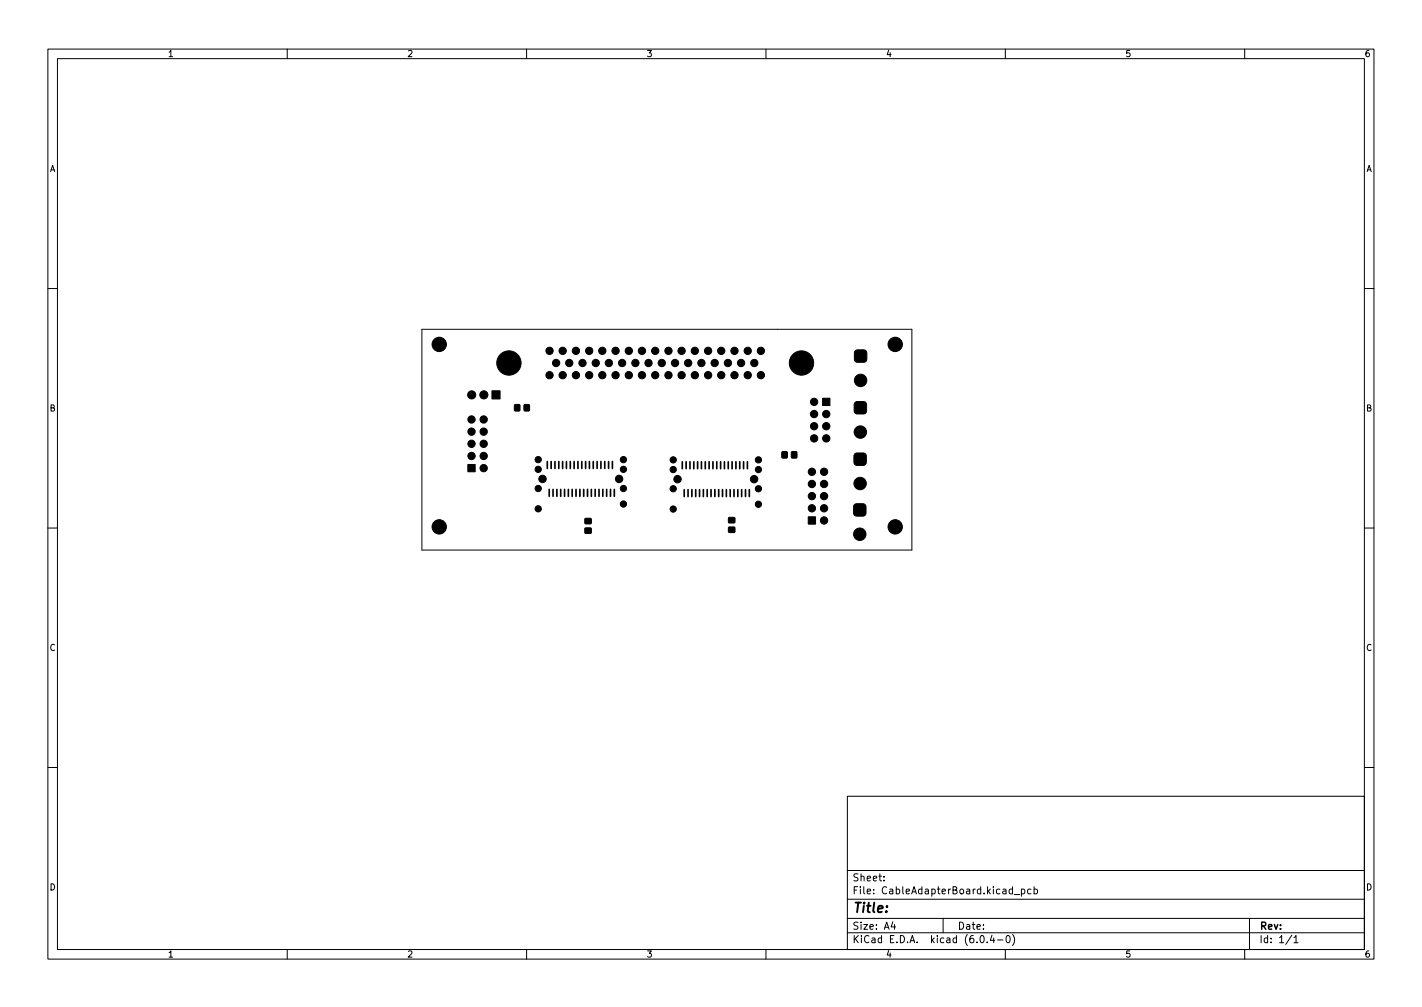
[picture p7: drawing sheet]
<svg xmlns="http://www.w3.org/2000/svg" width="297mm" height="210mm" viewBox="0 0 297 210" stroke-linecap="round" stroke-linejoin="round" font-family="sans-serif">
<defs><g id="words">
<text font-size="2.8" x="178" y="190.6">Title:</text>
<g font-size="2.1">
<text x="178" y="184">Sheet:</text>
<text x="178" y="186.7">File: CableAdapterBoard.kicad_pcb</text>
<text x="178" y="196.9">KiCad E.D.A. kicad (6.0.4-0)</text>
<text x="178" y="194.1">Size: A4</text>
<text x="200" y="194.1">Date:</text>
<text x="263" y="194.1">Rev:</text>
<text x="263" y="196.9">Id: 1/1</text>
</g>
<g font-size="1.8">
<text x="35" y="11.9">1</text>
<text x="85" y="11.9">2</text>
<text x="135" y="11.9">3</text>
<text x="185" y="11.9">4</text>
<text x="235" y="11.9">5</text>
<text x="285" y="11.9">6</text>
<text x="10.3" y="35.9">A</text>
<text x="285.3" y="35.9">A</text>
<text x="10.3" y="85.9">B</text>
<text x="285.3" y="85.9">B</text>
<text x="10.3" y="135.9">C</text>
<text x="285.3" y="135.9">C</text>
<text x="10.3" y="185.9">D</text>
<text x="285.3" y="185.9">D</text>
<text x="35" y="199.9">1</text>
<text x="85" y="199.9">2</text>
<text x="135" y="199.9">3</text>
<text x="185" y="199.9">4</text>
<text x="235" y="199.9">5</text>
<text x="285" y="199.9">6</text>
</g>
</g></defs>
<g fill="none" stroke="#000" stroke-width=".21">
<path d="M10 10.2h277v190.1h-277zM12 12.2h273v186.1h-273zM60 10.2v2M110 10.2v2M160 10.2v2M210 10.2v2M260 10.2v2M10 60.2h2M88.1 68.8h102.4v46h-102.4zM285 60.2h2M10 110.2h2M285 110.2h2"/>
<path d="M10 160.2h2M177 166.3h108v32h-108zM285 160.2h2M60 198.3v2M110 198.3v2M160 198.3v2M177 194.8h108M177 191.8h108M177 187.8h108M177 181.8h108M184.6 183.8v.1M184.6 183v.1"/>
<path d="M186.5 192.5l-.4 1h1M186.9 193v1M197 191.8v3M204.9 195.4l.2-.1a.8 .8 0 0 1 .5 .8 .8 .8 0 0 1-.5 .7 1 1 0 0 1-.2-1.4zM206.2 196.7v.1M207.2 195.3l-.3 1h.9M207.6 195.8v1M208.4 196.3h1.1M210 198.3v2M210.4 195.4l.1-.1a.8 .8 0 0 1 .5 .8 .8 .8 0 0 1-.5 .7 1 1 0 0 1-.1-1.4zM211.5 195.1a1.72 1.72 0 0 1 0 2.3M211.9 186.8h1.1"/>
<path d="M213.4 185.7l.4-.1 .3 .3-.2 .7h-.5M213.4 185.6v1.5M215.4 185.7l-.5-.1-.3 .3 .2 .7h.6M216 185.7l.4-.1 .3 .3-.1 .7h-.6M216 185.1v1.5M260 198.3v2M261 191.8v6.5M269.9 195.3l-1.3 1.9M270.3 195.8l.4-.5v1.5M270.3 196.8h.8"/>
</g>
<g fill="#000" stroke="#000" stroke-width=".21">
<path d="M178.7 73.2l1.7-.2 .5 .3 .2 1.7-.3 .5-1.7 .1-.5-.2-.1-1.7zM97.7 97h1.6v1.5h-1.6zM102.8 81.6h1.7v1.7h-1.7zM107.5 84.5h1.1v1.3h-1.1zM109.5 84.5h1.1v1.3h-1.1zM163.4 94.3h1v1.3h-1zM165.4 94.3h1v1.3h-1zM171.8 83.1h1.6v1.6h-1.6zM178.6 94.7l1.7-.1 .5 .2 .2 1.7-.3 .5-1.7 .2-.5-.3-.1-1.7zM178.6 84.1l.5-.3 1.7 .2 .2 .5-.1 1.7-.5 .2-1.7-.1-.3-.5zM122.2 108.3h1.3v1h-1.3zM122.2 110.3h1.3v1h-1.3z"/>
<path d="M152.2 108.1h1.3v1h-1.3zM152.2 110.1h1.3v1h-1.3zM168.8 107.9h1.6v1.5h-1.6zM178.6 105.3l1.7-.1 .5 .2 .1 1.7-.3 .5-1.6 .2-.6-.3-.1-1.7z"/>
<circle cx="91.7" cy="71.9" r="1.5"/>
<circle cx="106.3" cy="75.8" r="2.54"/>
<circle cx="114.8" cy="78.3" r=".76"/>
<circle cx="114.8" cy="73.3" r=".76"/>
<circle cx="116.2" cy="75.8" r=".76"/>
<circle cx="117.5" cy="78.3" r=".76"/>
<circle cx="117.5" cy="73.3" r=".76"/>
<circle cx="118.9" cy="75.8" r=".76"/>
<circle cx="120.3" cy="78.3" r=".76"/>
<circle cx="120.3" cy="73.3" r=".76"/>
<circle cx="121.7" cy="75.8" r=".76"/>
<circle cx="123.1" cy="78.3" r=".76"/>
<circle cx="123.1" cy="73.3" r=".76"/>
<circle cx="124.4" cy="75.8" r=".76"/>
<circle cx="125.8" cy="73.3" r=".76"/>
<circle cx="125.8" cy="78.3" r=".76"/>
<circle cx="127.2" cy="75.8" r=".76"/>
<circle cx="128.6" cy="73.3" r=".76"/>
<circle cx="128.6" cy="78.3" r=".76"/>
<circle cx="130" cy="75.8" r=".76"/>
<circle cx="131.4" cy="78.3" r=".76"/>
<circle cx="131.4" cy="73.3" r=".76"/>
<circle cx="132.7" cy="75.8" r=".76"/>
<circle cx="134.1" cy="78.3" r=".76"/>
<circle cx="134.1" cy="73.3" r=".76"/>
<circle cx="135.5" cy="75.8" r=".76"/>
<circle cx="136.9" cy="73.3" r=".76"/>
<circle cx="136.9" cy="78.3" r=".76"/>
<circle cx="138.2" cy="75.8" r=".76"/>
<circle cx="139.6" cy="73.3" r=".76"/>
<circle cx="139.6" cy="78.3" r=".76"/>
<circle cx="141" cy="75.8" r=".76"/>
<circle cx="142.4" cy="73.3" r=".76"/>
<circle cx="142.4" cy="78.3" r=".76"/>
<circle cx="143.7" cy="75.8" r=".76"/>
<circle cx="145.1" cy="73.3" r=".76"/>
<circle cx="145.1" cy="78.3" r=".76"/>
<circle cx="146.5" cy="75.8" r=".76"/>
<circle cx="147.9" cy="78.3" r=".76"/>
<circle cx="147.9" cy="73.3" r=".76"/>
<circle cx="149.3" cy="75.8" r=".76"/>
<circle cx="150.7" cy="78.3" r=".76"/>
<circle cx="150.7" cy="73.3" r=".76"/>
<circle cx="152.1" cy="75.8" r=".76"/>
<circle cx="153.4" cy="73.3" r=".76"/>
<circle cx="153.4" cy="78.3" r=".76"/>
<circle cx="154.8" cy="75.8" r=".76"/>
<circle cx="156.2" cy="73.3" r=".76"/>
<circle cx="156.2" cy="78.3" r=".76"/>
<circle cx="157.6" cy="75.8" r=".76"/>
<circle cx="158.9" cy="73.3" r=".76"/>
<circle cx="158.9" cy="78.3" r=".76"/>
<circle cx="167.4" cy="75.8" r="2.54"/>
<circle cx="179.8" cy="79.4" r="1.3"/>
<circle cx="187" cy="71.9" r="1.5"/>
<circle cx="98.5" cy="90.1" r=".76"/>
<circle cx="98.5" cy="92.7" r=".76"/>
<circle cx="98.5" cy="87.6" r=".76"/>
<circle cx="98.5" cy="95.2" r=".76"/>
<circle cx="98.5" cy="82.4" r=".85"/>
<circle cx="101" cy="92.7" r=".76"/>
<circle cx="101" cy="97.7" r=".76"/>
<circle cx="101" cy="87.6" r=".76"/>
<circle cx="101" cy="95.2" r=".76"/>
<circle cx="101" cy="90.1" r=".76"/>
<circle cx="101.1" cy="82.4" r=".85"/>
<circle cx="112.4" cy="96" r=".65"/>
<circle cx="112.4" cy="98" r=".65"/>
<circle cx="113.3" cy="100" r=".78"/>
<circle cx="129.3" cy="100" r=".78"/>
<circle cx="130.2" cy="96" r=".65"/>
<circle cx="130.2" cy="98" r=".65"/>
<circle cx="140.6" cy="98" r=".65"/>
<circle cx="140.6" cy="96" r=".65"/>
<circle cx="158.4" cy="98" r=".65"/>
<circle cx="158.4" cy="96" r=".65"/>
<circle cx="169.6" cy="98.5" r=".76"/>
<circle cx="170.1" cy="89" r=".76"/>
<circle cx="170.1" cy="83.9" r=".76"/>
<circle cx="170.1" cy="86.5" r=".76"/>
<circle cx="170.1" cy="91.5" r=".76"/>
<circle cx="172.1" cy="98.5" r=".76"/>
<circle cx="172.6" cy="86.5" r=".76"/>
<circle cx="172.6" cy="91.5" r=".76"/>
<circle cx="172.6" cy="89" r=".76"/>
<circle cx="179.7" cy="90.2" r="1.3"/>
<circle cx="91.7" cy="110" r="1.5"/>
<circle cx="112.4" cy="106.2" r=".65"/>
<circle cx="112.4" cy="102" r=".65"/>
<circle cx="130.2" cy="105.2" r=".65"/>
<circle cx="130.2" cy="102" r=".65"/>
<circle cx="140.6" cy="106.3" r=".65"/>
<circle cx="140.6" cy="102" r=".65"/>
<circle cx="141.5" cy="100" r=".77"/>
<circle cx="157.5" cy="100" r=".77"/>
<circle cx="158.4" cy="102" r=".65"/>
<circle cx="158.4" cy="105.3" r=".65"/>
<circle cx="169.6" cy="101.1" r=".76"/>
<circle cx="169.6" cy="106.1" r=".76"/>
<circle cx="169.6" cy="103.6" r=".76"/>
<circle cx="172.1" cy="106.1" r=".76"/>
<circle cx="172.1" cy="108.7" r=".76"/>
<circle cx="172.1" cy="101.1" r=".76"/>
<circle cx="172.1" cy="103.6" r=".76"/>
<circle cx="179.6" cy="111.5" r="1.3"/>
<circle cx="179.7" cy="101" r="1.3"/>
<circle cx="187" cy="110" r="1.5"/>
</g>
<g fill="none" stroke="#000" stroke-width=".35">
<path d="M114.3 96.4v1.4M115.1 96.4v1.4M115.9 96.4v1.4M116.7 96.4v1.4M117.5 96.4v1.4M118.3 96.4v1.4M119.1 96.4v1.4M119.9 96.4v1.4M120.7 96.4v1.4M121.5 96.4v1.4M122.3 96.4v1.4M123.1 96.4v1.4"/>
<path d="M123.9 96.4v1.4M124.7 96.4v1.4M125.5 96.4v1.4M126.3 96.4v1.4M127.1 96.4v1.4M127.9 96.4v1.4M142.5 96.4v1.5M143.3 96.4v1.5M144.1 96.4v1.5M144.9 96.4v1.5M145.7 96.4v1.5M146.5 96.4v1.5"/>
<path d="M147.3 96.4v1.5M148.1 96.4v1.5M148.9 96.4v1.5M149.7 96.4v1.5M150.5 96.4v1.5M151.3 96.4v1.5M152.1 96.4v1.5M152.9 96.4v1.5M153.7 96.4v1.5M154.5 96.4v1.5M155.3 96.4v1.5M156.1 96.4v1.5"/>
<path d="M114.7 102.2v1.4M115.5 102.2v1.4M116.3 102.2v1.4M117.1 102.2v1.4M117.9 102.2v1.4M118.7 102.2v1.4M119.5 102.2v1.4M120.3 102.2v1.4M121.1 102.2v1.4M121.9 102.2v1.4M122.7 102.2v1.4M123.5 102.2v1.4"/>
<path d="M124.3 102.2v1.4M125.1 102.2v1.4M125.9 102.2v1.4M126.7 102.2v1.4M127.5 102.2v1.4M128.3 102.2v1.4M142.9 102.2v1.5M143.7 102.2v1.5M144.5 102.2v1.5M145.3 102.2v1.5M146.1 102.2v1.5M146.9 102.2v1.5"/>
<path d="M147.7 102.2v1.5M148.5 102.2v1.5M149.3 102.2v1.5M150.1 102.2v1.5M150.9 102.2v1.5M151.7 102.2v1.5M152.5 102.2v1.5M153.3 102.2v1.5M154.1 102.2v1.5M154.9 102.2v1.5M155.7 102.2v1.5M156.5 102.2v1.5"/>
</g>
<use href="#words"/>
</svg>
